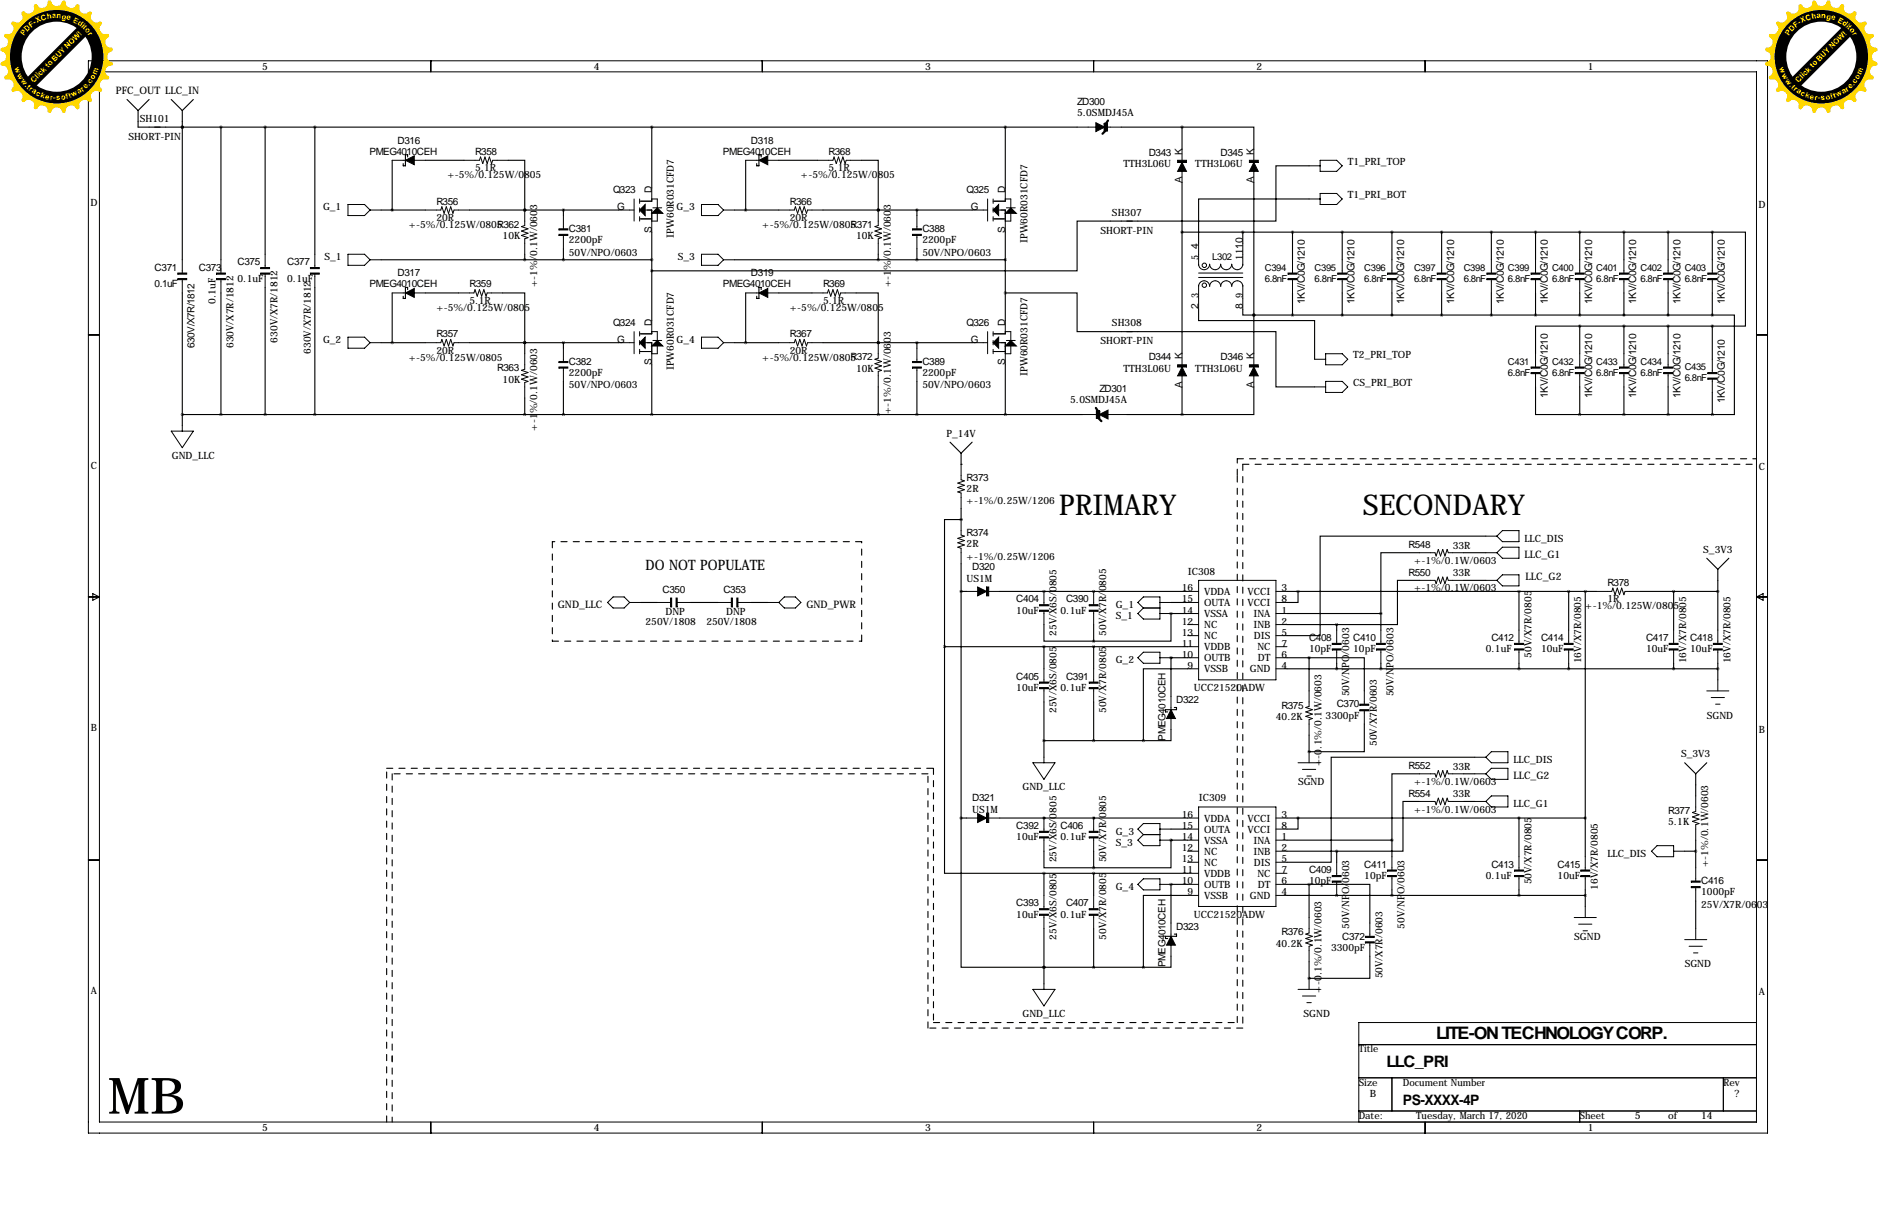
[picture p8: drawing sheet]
<svg xmlns="http://www.w3.org/2000/svg" width="432mm" height="279mm" viewBox="0 0 432 279" stroke-linecap="round" stroke-linejoin="round" font-family="sans-serif">
<defs><g id="words">
<text font-size="11.5" x="24.8" y="255.9">MB</text>
<g font-size="6.6">
<text x="243.5" y="118.4">PRIMARY</text>
<text x="313.4" y="118.4">SECONDARY</text>
</g>
<text font-size="4" x="330.2" y="238.8">LITE-ON TECHNOLOGY CORP.</text>
<text font-size="3.6" x="318.8" y="245.1">LLC_PRI</text>
<g font-size="3.3">
<text x="148.4" y="131">DO NOT POPULATE</text>
<text x="322.6" y="254">PS-XXXX-4P</text>
</g>
<g font-size="2.4">
<text x="26.7" y="21.6">PFC_OUT LLC_IN</text>
<text x="275.6" y="57.2" transform="rotate(-90 275.6 57.2)">4</text>
<text x="275.6" y="71.1" transform="rotate(-90 275.6 71.1)">2</text>
<text x="285.7" y="71.1" transform="rotate(-90 285.7 71.1)">8</text>
<text x="300" y="69.8" transform="rotate(-90 300 69.8)">1KV/C0G/1210</text>
<text x="311.5" y="69.8" transform="rotate(-90 311.5 69.8)">1KV/C0G/1210</text>
<text x="322.9" y="69.8" transform="rotate(-90 322.9 69.8)">1KV/C0G/1210</text>
<text x="334.3" y="69.8" transform="rotate(-90 334.3 69.8)">1KV/C0G/1210</text>
<text x="345.8" y="69.8" transform="rotate(-90 345.8 69.8)">1KV/C0G/1210</text>
<text x="355.9" y="69.8" transform="rotate(-90 355.9 69.8)">1KV/C0G/1210</text>
<text x="366.1" y="69.8" transform="rotate(-90 366.1 69.8)">1KV/C0G/1210</text>
<text x="376.2" y="69.8" transform="rotate(-90 376.2 69.8)">1KV/C0G/1210</text>
<text x="386.4" y="69.8" transform="rotate(-90 386.4 69.8)">1KV/C0G/1210</text>
<text x="396.6" y="69.8" transform="rotate(-90 396.6 69.8)">1KV/C0G/1210</text>
<text x="355.9" y="91.4" transform="rotate(-90 355.9 91.4)">1KV/C0G/1210</text>
<text x="366.1" y="91.4" transform="rotate(-90 366.1 91.4)">1KV/C0G/1210</text>
<text x="376.2" y="91.4" transform="rotate(-90 376.2 91.4)">1KV/C0G/1210</text>
<text x="386.4" y="91.4" transform="rotate(-90 386.4 91.4)">1KV/C0G/1210</text>
<text x="396.6" y="92.7" transform="rotate(-90 396.6 92.7)">1KV/C0G/1210</text>
<text x="350.5" y="128.3">LLC_G1</text>
<text x="350.8" y="133.4">LLC_G2</text>
<text x="128.3" y="139.7">GND_LLC</text>
<text x="185.4" y="139.7">GND_PWR</text>
<text x="348" y="179.1">LLC_G2</text>
</g>
<g font-size="2.3">
<text x="60.3" y="16">5</text>
<text x="136.5" y="16">4</text>
<text x="212.7" y="16">3</text>
<text x="288.9" y="16">2</text>
<text x="365.1" y="16">1</text>
<text x="32.2" y="27.9">SH101</text>
<text x="247.6" y="24.1">ZD300</text>
<text x="247.6" y="26.7">5.0SMDJ45A</text>
<text x="29.5" y="32.1">SHORT-PIN</text>
<text x="84.9" y="35.6">PMEG4010CEH</text>
<text x="91.4" y="33">D316</text>
<text x="109.2" y="35.6">R358</text>
<text x="166.2" y="35.6">PMEG4010CEH</text>
<text x="172.7" y="33">D318</text>
<text x="190.5" y="35.6">R368</text>
<text x="264.1" y="35.8">D343</text>
<text x="271.8" y="35.6" transform="rotate(-90 271.8 35.6)">K</text>
<text x="280.6" y="35.8">D345</text>
<text x="288.3" y="35.6" transform="rotate(-90 288.3 35.6)">K</text>
<text x="102.9" y="41">+-5%/0.125W/0805</text>
<text x="109.2" y="39.4">5.1R</text>
<text x="184.1" y="41">+-5%/0.125W/0805</text>
<text x="190.5" y="39.4">5.1R</text>
<text x="258.3" y="38.4">TTH3L06U</text>
<text x="274.8" y="38.4">TTH3L06U</text>
<text x="309.9" y="37.8">T1_PRI_TOP</text>
<text x="20.8" y="47.3">D</text>
<text x="100.3" y="47">R356</text>
<text x="141" y="44.4">Q323</text>
<text x="149.9" y="44.4" transform="rotate(-90 149.9 44.4)">D</text>
<text x="181.6" y="47">R366</text>
<text x="222.2" y="44.4">Q325</text>
<text x="231.1" y="44.4" transform="rotate(-90 231.1 44.4)">D</text>
<text x="271.8" y="42.1" transform="rotate(-90 271.8 42.1)">A</text>
<text x="288.3" y="42.1" transform="rotate(-90 288.3 42.1)">A</text>
<text x="309.9" y="45.5">T1_PRI_BOT</text>
<text x="404.3" y="47.8">D</text>
<text x="74.3" y="48.3">G_1</text>
<text x="94" y="52.4">+-5%/0.125W/0805</text>
<text x="100.3" y="50.8">20R</text>
<text x="114.3" y="52.3">R362</text>
<text x="130.8" y="53.3">C381</text>
<text x="141.9" y="48.3">G</text>
<text x="149.9" y="53.5" transform="rotate(-90 149.9 53.5)">S</text>
<text x="155.5" y="48.3">G_3</text>
<text x="175.3" y="52.4">+-5%/0.125W/0805</text>
<text x="181.6" y="50.8">20R</text>
<text x="195.6" y="52.3">R371</text>
<text x="212.1" y="53.3">C388</text>
<text x="223.2" y="48.3">G</text>
<text x="231.1" y="53.5" transform="rotate(-90 231.1 53.5)">S</text>
<text x="253" y="53.7">SHORT-PIN</text>
<text x="255.7" y="49.5">SH307</text>
<text x="74.6" y="59.7">S_1</text>
<text x="115.6" y="55">10K</text>
<text x="130.8" y="55.9">2200pF</text>
<text x="130.8" y="58.8">50V/NPO/0603</text>
<text x="154.9" y="54.6" transform="rotate(-90 154.9 54.6)">IPW60R031CFD7</text>
<text x="155.9" y="59.7">S_3</text>
<text x="196.8" y="55">10K</text>
<text x="212.1" y="55.9">2200pF</text>
<text x="212.1" y="58.8">50V/NPO/0603</text>
<text x="236.2" y="55.9" transform="rotate(-90 236.2 55.9)">IPW60R031CFD7</text>
<text x="275.6" y="59.7" transform="rotate(-90 275.6 59.7)">5</text>
<text x="285.7" y="59.7" transform="rotate(-90 285.7 59.7)">1110</text>
<text x="35.6" y="62.2">C371</text>
<text x="45.7" y="62.2">C373</text>
<text x="54.6" y="61">C375</text>
<text x="54.6" y="64.8">0.1uF</text>
<text x="66" y="64.8">0.1uF</text>
<text x="66" y="61">C377</text>
<text x="91.4" y="63.5">D317</text>
<text x="123.5" y="65.9" transform="rotate(-90 123.5 65.9)">+-1%/0.1W/0603</text>
<text x="172.7" y="63.5">D319</text>
<text x="204.8" y="65.9" transform="rotate(-90 204.8 65.9)">+-1%/0.1W/0603</text>
<text x="35.6" y="66">0.1uF</text>
<text x="49.5" y="69.8" transform="rotate(-90 49.5 69.8)">0.1uF</text>
<text x="84.9" y="66">PMEG4010CEH</text>
<text x="100.3" y="71.5">+-5%/0.125W/0805</text>
<text x="107.9" y="66">R359</text>
<text x="107.9" y="69.8">5.1R</text>
<text x="166.2" y="66">PMEG4010CEH</text>
<text x="181.6" y="71.5">+-5%/0.125W/0805</text>
<text x="189.2" y="69.8">5.1R</text>
<text x="189.2" y="66">R369</text>
<text x="275.6" y="68.6" transform="rotate(-90 275.6 68.6)">3</text>
<text x="285.7" y="68.6" transform="rotate(-90 285.7 68.6)">9</text>
<text x="100.3" y="77.5">R357</text>
<text x="141" y="74.9">Q324</text>
<text x="149.9" y="74.9" transform="rotate(-90 149.9 74.9)">D</text>
<text x="181.6" y="77.5">R367</text>
<text x="222.2" y="74.9">Q326</text>
<text x="231.1" y="74.9" transform="rotate(-90 231.1 74.9)">D</text>
<text x="255.7" y="74.9">SH308</text>
<text x="44.7" y="80" transform="rotate(-90 44.7 80)">630V/X7R/1812</text>
<text x="53.7" y="80" transform="rotate(-90 53.7 80)">630V/X7R/1812</text>
<text x="63.8" y="78.7" transform="rotate(-90 63.8 78.7)">630V/X7R/1812</text>
<text x="71.5" y="81.3" transform="rotate(-90 71.5 81.3)">630V/X7R/1812</text>
<text x="74.3" y="78.7">G_2</text>
<text x="94" y="82.9">+-5%/0.125W/0805</text>
<text x="100.3" y="81.3">20R</text>
<text x="130.8" y="83.8">C382</text>
<text x="141.9" y="78.7">G</text>
<text x="149.9" y="84" transform="rotate(-90 149.9 84)">S</text>
<text x="155.5" y="78.7">G_4</text>
<text x="175.3" y="82.9">+-5%/0.125W/0805</text>
<text x="181.6" y="81.3">20R</text>
<text x="195.6" y="82.8">R372</text>
<text x="212.1" y="83.8">C389</text>
<text x="223.2" y="78.7">G</text>
<text x="231.1" y="84" transform="rotate(-90 231.1 84)">S</text>
<text x="253" y="79.1">SHORT-PIN</text>
<text x="264.1" y="82.8">D344</text>
<text x="271.8" y="82.5" transform="rotate(-90 271.8 82.5)">K</text>
<text x="280.6" y="82.8">D346</text>
<text x="288.3" y="82.5" transform="rotate(-90 288.3 82.5)">K</text>
<text x="311.1" y="82.3">T2_PRI_TOP</text>
<text x="114.3" y="85.4">R363</text>
<text x="115.6" y="88">10K</text>
<text x="130.8" y="86.4">2200pF</text>
<text x="130.8" y="89.2">50V/NPO/0603</text>
<text x="154.9" y="85.1" transform="rotate(-90 154.9 85.1)">IPW60R031CFD7</text>
<text x="196.8" y="85.4">10K</text>
<text x="212.1" y="86.4">2200pF</text>
<text x="212.1" y="89.2">50V/NPO/0603</text>
<text x="236.2" y="86.4" transform="rotate(-90 236.2 86.4)">IPW60R031CFD7</text>
<text x="258.3" y="85.4">TTH3L06U</text>
<text x="271.8" y="89.1" transform="rotate(-90 271.8 89.1)">A</text>
<text x="274.8" y="85.4">TTH3L06U</text>
<text x="288.3" y="89.1" transform="rotate(-90 288.3 89.1)">A</text>
<text x="311.1" y="88.6">CS_PRI_BOT</text>
<text x="204.8" y="95.1" transform="rotate(-90 204.8 95.1)">+-1%/0.1W/0603</text>
<text x="246.1" y="92.7">5.0SMDJ45A</text>
<text x="252.8" y="90.2">ZD301</text>
<text x="123.5" y="99" transform="rotate(-90 123.5 99)">+-1%/0.1W/0603</text>
<text x="217.6" y="100.3">P_14V</text>
<text x="20.9" y="107.7">C</text>
<text x="39.5" y="105.4">GND_LLC</text>
<text x="404.4" y="108">C</text>
<text x="222.2" y="110.5">R373</text>
<text x="222.2" y="113">2R</text>
<text x="222.2" y="115.9">+-1%/0.25W/1206</text>
<text x="222.2" y="123.2">R374</text>
<text x="222.2" y="125.7">2R</text>
<text x="323.8" y="126">R548</text>
<text x="350.5" y="124.5">LLC_DIS</text>
<text x="222.2" y="128.6">+-1%/0.25W/1206</text>
<text x="223.5" y="131.1">D320</text>
<text x="325.1" y="129.5">+-1%/0.1W/0603</text>
<text x="334" y="126.1">33R</text>
<text x="391.6" y="127">S_3V3</text>
<text x="152.3" y="136.2">C350</text>
<text x="166.3" y="136.2">C353</text>
<text x="222.2" y="133.7">US1M</text>
<text x="271.7" y="135.9">16</text>
<text x="273.1" y="132.1">IC308</text>
<text x="276.9" y="136.7">VDDA</text>
<text x="286.9" y="136.7">VCCI</text>
<text x="294.6" y="135.9">3</text>
<text x="323.8" y="132.3">R550</text>
<text x="325.1" y="135.9">+-1%/0.1W/0603</text>
<text x="334" y="132.4">33R</text>
<text x="369.6" y="134.6">R378</text>
<text x="148.4" y="143.5">250V/1808</text>
<text x="153" y="141.3">DNP</text>
<text x="162.4" y="143.5">250V/1808</text>
<text x="167" y="141.3">DNP</text>
<text x="233.7" y="141">10uF</text>
<text x="233.7" y="138.4">C404</text>
<text x="243.8" y="141">0.1uF</text>
<text x="245.1" y="138.4">C390</text>
<text x="256.5" y="139.7">G_1</text>
<text x="256.5" y="142.2">S_1</text>
<text x="271.7" y="141">14</text>
<text x="271.7" y="138.4">15</text>
<text x="271.7" y="143.5">12</text>
<text x="276.9" y="141.8">VSSA</text>
<text x="276.9" y="139.2">OUTA</text>
<text x="286.9" y="139.2">VCCI</text>
<text x="288.2" y="141.8">INA</text>
<text x="294.6" y="143.5">2</text>
<text x="294.6" y="138.4">8</text>
<text x="294.6" y="141">1</text>
<text x="364.5" y="140">+-1%/0.125W/0805</text>
<text x="369.6" y="138.4">1R</text>
<text x="242.9" y="146" transform="rotate(-90 242.9 146)">25V/X6S/0805</text>
<text x="254.3" y="146" transform="rotate(-90 254.3 146)">50V/X7R/0805</text>
<text x="271.7" y="146">13</text>
<text x="271.7" y="148.6">11</text>
<text x="276.9" y="146.9">NC</text>
<text x="276.9" y="149.4">VDDB</text>
<text x="276.9" y="144.3">NC</text>
<text x="288.2" y="144.3">INB</text>
<text x="288.3" y="146.9">DIS</text>
<text x="289.1" y="149.4">NC</text>
<text x="294.6" y="146">5</text>
<text x="294.6" y="148.6">7</text>
<text x="301" y="149.9">10pF</text>
<text x="301" y="147.3">C408</text>
<text x="311.1" y="147.3">C410</text>
<text x="311.1" y="149.9">10pF</text>
<text x="341.6" y="149.9">0.1uF</text>
<text x="342.9" y="147.3">C412</text>
<text x="354.3" y="149.9">10uF</text>
<text x="354.3" y="147.3">C414</text>
<text x="378.5" y="149.9">10uF</text>
<text x="378.5" y="147.3">C417</text>
<text x="388.6" y="147.3">C418</text>
<text x="388.6" y="149.9">10uF</text>
<text x="256.5" y="152.4">G_2</text>
<text x="271.7" y="151.1">10</text>
<text x="273" y="153.7">9</text>
<text x="276.9" y="154.5">VSSB</text>
<text x="276.9" y="151.9">OUTB</text>
<text x="287.4" y="154.5">GND</text>
<text x="289.2" y="151.9">DT</text>
<text x="294.6" y="153.7">4</text>
<text x="294.6" y="151.1">6</text>
<text x="352.1" y="151.1" transform="rotate(-90 352.1 151.1)">50V/X7R/0805</text>
<text x="363.6" y="152.4" transform="rotate(-90 363.6 152.4)">16V/X7R/0805</text>
<text x="387.7" y="152.4" transform="rotate(-90 387.7 152.4)">16V/X7R/0805</text>
<text x="397.9" y="152.4" transform="rotate(-90 397.9 152.4)">16V/X7R/0805</text>
<text x="233.7" y="158.8">10uF</text>
<text x="233.7" y="156.2">C405</text>
<text x="243.8" y="158.8">0.1uF</text>
<text x="245.1" y="156.2">C391</text>
<text x="270.5" y="161.6">D322</text>
<text x="274.5" y="158.7">UCC21520ADW</text>
<text x="310.2" y="160" transform="rotate(-90 310.2 160)">50V/NPO/0603</text>
<text x="320.4" y="160" transform="rotate(-90 320.4 160)">50V/NPO/0603</text>
<text x="20.9" y="167.9">B</text>
<text x="242.9" y="163.8" transform="rotate(-90 242.9 163.8)">25V/X6S/0805</text>
<text x="254.3" y="163.8" transform="rotate(-90 254.3 163.8)">50V/X7R/0805</text>
<text x="293.4" y="165.4">40.2K</text>
<text x="294.6" y="162.8">R375</text>
<text x="304.8" y="165.1">3300pF</text>
<text x="307.3" y="162.6">C370</text>
<text x="392.4" y="165.1">SGND</text>
<text x="268" y="170.2" transform="rotate(-90 268 170.2)">PMEG4010CEH</text>
<text x="316.6" y="171.4" transform="rotate(-90 316.6 171.4)">50V/X7R/0603</text>
<text x="386.5" y="174">S_3V3</text>
<text x="404.4" y="168.4">B</text>
<text x="303.9" y="176" transform="rotate(-90 303.9 176)">+-0.1%/0.1W/0603</text>
<text x="323.8" y="176.8">R552</text>
<text x="334" y="176.9">33R</text>
<text x="348" y="175.3">LLC_DIS</text>
<text x="223.5" y="184.1">D321</text>
<text x="235.1" y="181.6">GND_LLC</text>
<text x="275.6" y="184.1">IC309</text>
<text x="298.4" y="180.3">SGND</text>
<text x="323.8" y="183.1">R554</text>
<text x="325.1" y="180.3">+-1%/0.1W/0603</text>
<text x="334" y="183.2">33R</text>
<text x="348" y="185.4">LLC_G1</text>
<text x="223.5" y="186.7">US1M</text>
<text x="233.7" y="190.5">C392</text>
<text x="243.8" y="190.5">C406</text>
<text x="256.5" y="191.8">G_3</text>
<text x="271.7" y="190.5">15</text>
<text x="271.7" y="188">16</text>
<text x="276.9" y="191.3">OUTA</text>
<text x="276.9" y="188.8">VDDA</text>
<text x="286.9" y="188.8">VCCI</text>
<text x="286.9" y="191.3">VCCI</text>
<text x="294.6" y="188">3</text>
<text x="294.6" y="190.5">8</text>
<text x="325.1" y="186.7">+-1%/0.1W/0603</text>
<text x="383.5" y="187">R377</text>
<text x="383.5" y="189.6">5.1K</text>
<text x="233.7" y="193">10uF</text>
<text x="243.8" y="193">0.1uF</text>
<text x="256.5" y="194.3">S_3</text>
<text x="271.7" y="193">14</text>
<text x="271.7" y="195.6">12</text>
<text x="276.9" y="193.8">VSSA</text>
<text x="276.9" y="196.4">NC</text>
<text x="288.2" y="196.4">INB</text>
<text x="288.2" y="193.8">INA</text>
<text x="294.6" y="195.6">2</text>
<text x="294.6" y="193">1</text>
<text x="369.6" y="196.9">LLC_DIS</text>
<text x="242.9" y="198.1" transform="rotate(-90 242.9 198.1)">25V/X6S/0805</text>
<text x="254.3" y="198.1" transform="rotate(-90 254.3 198.1)">50V/X7R/0805</text>
<text x="271.7" y="198.1">13</text>
<text x="271.7" y="203.2">10</text>
<text x="271.7" y="200.7">11</text>
<text x="276.9" y="198.9">NC</text>
<text x="276.9" y="201.5">VDDB</text>
<text x="288.3" y="198.9">DIS</text>
<text x="289.1" y="201.5">NC</text>
<text x="294.6" y="198.1">5</text>
<text x="294.6" y="203.2">6</text>
<text x="294.6" y="200.7">7</text>
<text x="301" y="203.2">10pF</text>
<text x="301" y="200.7">C409</text>
<text x="313.7" y="201.9">10pF</text>
<text x="313.7" y="199.4">C411</text>
<text x="341.6" y="201.9">0.1uF</text>
<text x="342.9" y="199.4">C413</text>
<text x="352.1" y="203.2" transform="rotate(-90 352.1 203.2)">50V/X7R/0805</text>
<text x="358.1" y="201.9">10uF</text>
<text x="358.1" y="199.4">C415</text>
<text x="391.2" y="203.2">C416</text>
<text x="392.8" y="199.3" transform="rotate(-90 392.8 199.3)">+-1%/0.1W/0603</text>
<text x="233.7" y="208.3">C393</text>
<text x="245.1" y="208.3">C407</text>
<text x="256.5" y="204.5">G_4</text>
<text x="273" y="205.7">9</text>
<text x="276.9" y="206.5">VSSB</text>
<text x="276.9" y="204">OUTB</text>
<text x="287.4" y="206.5">GND</text>
<text x="289.2" y="204">DT</text>
<text x="294.6" y="205.7">4</text>
<text x="367.4" y="204.5" transform="rotate(-90 367.4 204.5)">16V/X7R/0805</text>
<text x="391.2" y="205.7">1000pF</text>
<text x="391.2" y="208.6">25V/X7R/0603</text>
<text x="233.7" y="210.8">10uF</text>
<text x="242.9" y="215.9" transform="rotate(-90 242.9 215.9)">25V/X6S/0805</text>
<text x="243.8" y="210.8">0.1uF</text>
<text x="254.3" y="215.9" transform="rotate(-90 254.3 215.9)">50V/X7R/0805</text>
<text x="270.5" y="213.6">D323</text>
<text x="274.5" y="210.8">UCC21520ADW</text>
<text x="294.6" y="214.9">R376</text>
<text x="308.6" y="215.9">C372</text>
<text x="310.2" y="213.4" transform="rotate(-90 310.2 213.4)">50V/NPO/0603</text>
<text x="322.9" y="213.4" transform="rotate(-90 322.9 213.4)">50V/NPO/0603</text>
<text x="362" y="215.9">SGND</text>
<text x="293.4" y="217.5">40.2K</text>
<text x="306.1" y="218.4">3300pF</text>
<text x="268" y="222.2" transform="rotate(-90 268 222.2)">PMEG4010CEH</text>
<text x="317.8" y="224.8" transform="rotate(-90 317.8 224.8)">50V/X7R/0603</text>
<text x="387.4" y="222.3">SGND</text>
<text x="20.9" y="228.4">A</text>
<text x="235.1" y="233.7">GND_LLC</text>
<text x="299.7" y="233.7">SGND</text>
<text x="303.9" y="228.1" transform="rotate(-90 303.9 228.1)">+-0.1%/0.1W/0603</text>
<text x="404.4" y="228.6">A</text>
<text x="312.4" y="241.8">Title</text>
<text x="312.4" y="249.4">Size</text>
<text x="315" y="252">B</text>
<text x="322.6" y="249.4">Document Number</text>
<text x="396.2" y="249.4">Rev</text>
<text x="398.8" y="252">?</text>
<text x="312.4" y="257">Date:</text>
<text x="325.6" y="257">Tuesday, March 17, 2020</text>
<text x="363.2" y="257">Sheet</text>
<text x="375.9" y="257">5</text>
<text x="383.5" y="257">of</text>
<text x="391.2" y="257">14</text>
<text x="60.3" y="259.9">5</text>
<text x="136.5" y="259.9">4</text>
<text x="212.7" y="259.9">3</text>
<text x="288.9" y="259.9">2</text>
<text x="365.1" y="259.9">1</text>
</g>
<g font-size="2.2">
<text x="278.7" y="59.7">L302</text>
<text x="290.8" y="64.8">6.8nF</text>
<text x="290.8" y="62.2">C394</text>
<text x="302.3" y="62.2">C395</text>
<text x="302.3" y="64.8">6.8nF</text>
<text x="313.7" y="64.8">6.8nF</text>
<text x="313.7" y="62.2">C396</text>
<text x="325.1" y="62.2">C397</text>
<text x="325.1" y="64.8">6.8nF</text>
<text x="336.5" y="62.2">C398</text>
<text x="336.5" y="64.8">6.8nF</text>
<text x="346.7" y="62.2">C399</text>
<text x="346.7" y="64.8">6.8nF</text>
<text x="356.9" y="62.2">C400</text>
<text x="356.9" y="64.8">6.8nF</text>
<text x="367" y="62.2">C401</text>
<text x="367" y="64.8">6.8nF</text>
<text x="377.2" y="62.2">C402</text>
<text x="377.2" y="64.8">6.8nF</text>
<text x="387.3" y="62.2">C403</text>
<text x="387.3" y="64.8">6.8nF</text>
<text x="346.7" y="83.8">C431</text>
<text x="356.9" y="83.8">C432</text>
<text x="367" y="83.8">C433</text>
<text x="377.2" y="83.8">C434</text>
<text x="346.7" y="86.4">6.8nF</text>
<text x="356.9" y="86.4">6.8nF</text>
<text x="367" y="86.4">6.8nF</text>
<text x="377.2" y="86.4">6.8nF</text>
<text x="387.3" y="85.1">C435</text>
<text x="387.3" y="87.6">6.8nF</text>
</g>
<g font-size="1.7" fill="#ffd700">
<text x="8" y="5.7" transform="rotate(-33 8 5.7)">-</text>
<text x="8.6" y="5.4" transform="rotate(-27 8.6 5.4)">X</text>
<text x="9.6" y="4.9" transform="rotate(-18 9.6 4.9)">C</text>
<text x="10.9" y="4.4" transform="rotate(-11 10.9 4.4)">h</text>
<text x="12" y="4.3" transform="rotate(-4 12 4.3)">a</text>
<text x="13" y="4.2" transform="rotate(3 13 4.2)">n</text>
<text x="14.1" y="4.3" transform="rotate(11 14.1 4.3)">g</text>
<text x="15.2" y="4.5" transform="rotate(17 15.2 4.5)">e</text>
<text x="16.7" y="5" transform="rotate(28 16.7 5)">E</text>
<text x="17.7" y="5.5" transform="rotate(35 17.7 5.5)">d</text>
<text x="413.8" y="5.7" transform="rotate(-33 413.8 5.7)">-</text>
<text x="414.3" y="5.4" transform="rotate(-27 414.3 5.4)">X</text>
<text x="415.4" y="4.9" transform="rotate(-18 415.4 4.9)">C</text>
<text x="416.6" y="4.4" transform="rotate(-11 416.6 4.4)">h</text>
<text x="417.7" y="4.3" transform="rotate(-4 417.7 4.3)">a</text>
<text x="418.7" y="4.2" transform="rotate(3 418.7 4.2)">n</text>
<text x="419.9" y="4.3" transform="rotate(11 419.9 4.3)">g</text>
<text x="420.9" y="4.5" transform="rotate(17 420.9 4.5)">e</text>
<text x="422.4" y="5" transform="rotate(28 422.4 5)">E</text>
<text x="423.5" y="5.5" transform="rotate(35 423.5 5.5)">d</text>
<text x="5.5" y="8.3" transform="rotate(-54 5.5 8.3)">P</text>
<text x="6.2" y="7.4" transform="rotate(-46 6.2 7.4)">D</text>
<text x="7.2" y="6.4" transform="rotate(-38 7.2 6.4)">F</text>
<text x="18.6" y="6.2" transform="rotate(41 18.6 6.2)">i</text>
<text x="19" y="6.5" transform="rotate(44 19 6.5)">t</text>
<text x="19.4" y="6.9" transform="rotate(50 19.4 6.9)">o</text>
<text x="20.1" y="7.8" transform="rotate(56 20.1 7.8)">r</text>
<text x="411.3" y="8.3" transform="rotate(-54 411.3 8.3)">P</text>
<text x="412" y="7.4" transform="rotate(-46 412 7.4)">D</text>
<text x="412.9" y="6.4" transform="rotate(-38 412.9 6.4)">F</text>
<text x="424.3" y="6.2" transform="rotate(41 424.3 6.2)">i</text>
<text x="424.7" y="6.5" transform="rotate(44 424.7 6.5)">t</text>
<text x="425.2" y="6.9" transform="rotate(50 425.2 6.9)">o</text>
<text x="425.9" y="7.8" transform="rotate(56 425.9 7.8)">r</text>
<text x="3.3" y="15.7" transform="rotate(71 3.3 15.7)">w</text>
<text x="3.9" y="17.2" transform="rotate(61 3.9 17.2)">w</text>
<text x="22.2" y="17.2" transform="rotate(-70 22.2 17.2)">m</text>
<text x="409.1" y="15.7" transform="rotate(71 409.1 15.7)">w</text>
<text x="409.6" y="17.2" transform="rotate(61 409.6 17.2)">w</text>
<text x="427.9" y="17.2" transform="rotate(-70 427.9 17.2)">m</text>
<text x="4.7" y="18.6" transform="rotate(52 4.7 18.6)">w</text>
<text x="5.6" y="19.8" transform="rotate(46 5.6 19.8)">.</text>
<text x="6" y="20.2" transform="rotate(42 6 20.2)">t</text>
<text x="6.6" y="20.7" transform="rotate(38 6.6 20.7)">r</text>
<text x="7.2" y="21.2" transform="rotate(33 7.2 21.2)">a</text>
<text x="7.8" y="19" transform="rotate(-45 7.8 19)">Click to BUY NOW!</text>
<text x="8.2" y="21.8" transform="rotate(26 8.2 21.8)">c</text>
<text x="9.2" y="22.3" transform="rotate(19 9.2 22.3)">k</text>
<text x="10.3" y="22.7" transform="rotate(13 10.3 22.7)">e</text>
<text x="11.4" y="22.9" transform="rotate(7 11.4 22.9)">r</text>
<text x="12.2" y="23" transform="rotate(3 12.2 23)">-</text>
<text x="12.9" y="23.1" transform="rotate(-2 12.9 23.1)">s</text>
<text x="14.1" y="23" transform="rotate(-9 14.1 23)">o</text>
<text x="15.3" y="22.8" transform="rotate(-15 15.3 22.8)">f</text>
<text x="16" y="22.6" transform="rotate(-19 16 22.6)">t</text>
<text x="16.7" y="22.4" transform="rotate(-25 16.7 22.4)">w</text>
<text x="18.1" y="21.7" transform="rotate(-33 18.1 21.7)">a</text>
<text x="19.1" y="21.1" transform="rotate(-39 19.1 21.1)">r</text>
<text x="19.7" y="20.5" transform="rotate(-44 19.7 20.5)">e</text>
<text x="20.5" y="19.8" transform="rotate(-49 20.5 19.8)">.</text>
<text x="20.9" y="19.3" transform="rotate(-54 20.9 19.3)">c</text>
<text x="21.6" y="18.3" transform="rotate(-61 21.6 18.3)">o</text>
<text x="410.4" y="18.6" transform="rotate(52 410.4 18.6)">w</text>
<text x="411.4" y="19.8" transform="rotate(46 411.4 19.8)">.</text>
<text x="411.8" y="20.2" transform="rotate(42 411.8 20.2)">t</text>
<text x="412.3" y="20.7" transform="rotate(38 412.3 20.7)">r</text>
<text x="413" y="21.2" transform="rotate(33 413 21.2)">a</text>
<text x="413.5" y="19" transform="rotate(-45 413.5 19)">Click to BUY NOW!</text>
<text x="413.9" y="21.8" transform="rotate(26 413.9 21.8)">c</text>
<text x="415" y="22.3" transform="rotate(19 415 22.3)">k</text>
<text x="416.1" y="22.7" transform="rotate(13 416.1 22.7)">e</text>
<text x="417.2" y="22.9" transform="rotate(7 417.2 22.9)">r</text>
<text x="418" y="23" transform="rotate(3 418 23)">-</text>
<text x="418.7" y="23.1" transform="rotate(-2 418.7 23.1)">s</text>
<text x="419.8" y="23" transform="rotate(-9 419.8 23)">o</text>
<text x="421.1" y="22.8" transform="rotate(-15 421.1 22.8)">f</text>
<text x="421.7" y="22.6" transform="rotate(-19 421.7 22.6)">t</text>
<text x="422.4" y="22.4" transform="rotate(-25 422.4 22.4)">w</text>
<text x="423.9" y="21.7" transform="rotate(-33 423.9 21.7)">a</text>
<text x="424.8" y="21.1" transform="rotate(-39 424.8 21.1)">r</text>
<text x="425.4" y="20.5" transform="rotate(-44 425.4 20.5)">e</text>
<text x="426.2" y="19.8" transform="rotate(-49 426.2 19.8)">.</text>
<text x="426.6" y="19.3" transform="rotate(-54 426.6 19.3)">c</text>
<text x="427.3" y="18.3" transform="rotate(-61 427.3 18.3)">o</text>
</g>
</g></defs>
<g fill="none" stroke="#000" stroke-width=".23">
<path d="M20.3 14h386.1v246.3h-386.1zM22.9 16.5h381v241.3h-381zM99.1 14v2.5M175.3 14v2.5M251.5 14v2.5M327.7 14v2.5M90.2 36.8h3.8M95.2 36.8h2.6M106.7 36.8h3.5l.3-.7 .5 1.5 .5-1.5 .5 1.5 .5-1.5 .5 1.5 .3-.8h3.5M171.4 36.8h3.9M176.5 36.8h2.6M188 36.8h3.5l.3-.7 .5 1.5 .5-1.5 .5 1.5 .5-1.5 .5 1.5 .3-.8h3.5"/>
<path d="M247.6 29.2h4.4M254.5 29.2h3.3M271.8 34.3v2.5M271.8 39.4v2.5M288.3 34.3v2.5M288.3 39.4v2.5M301 38.1h2.5M303.5 36.8h3.8l1.3 1.3-1.3 1.3h-3.8zM41.9 59.7v3M50.8 59.7v3M61 58.4v3.1M72.4 58.4v3.1"/>
<path d="M80 47h3.8l1.3 1.3-1.3 1.2h-3.8zM80 58.4h3.8l1.3 1.3-1.3 1.3h-3.8zM85.1 48.3h2.5M85.1 59.7h2.5M97.8 48.3h3.5l.3-.8 .5 1.5 .5-1.5 .5 1.5 .5-1.5 .5 1.5 .3-.7h3.5M120.6 48.3v3.5l-.7 .3 1.5 .5-1.5 .5 1.5 .5-1.5 .5 1.5 .5-.8 .3v3.5M129.5 49.5v3.1M129.5 54.1v3.1M142.2 48.3h3.6M145.8 45.7v5.1M147.1 45.7v1M147.1 47.8v1"/>
<path d="M147.1 49.8v1M147.1 50.3h2.8M148.3 48.3h1.6v5M149.9 43.2v3h-2.8M149.9 45.7h1.2v2.1M150.1 47.8h2M151.1 49v1.8h-1.2M161.3 47h3.8l1.3 1.3-1.3 1.2h-3.8zM161.3 58.4h3.8l1.3 1.3-1.3 1.3h-3.8zM166.4 48.3h2.5M166.4 59.7h2.5M179.1 48.3h3.5l.3-.8 .5 1.5 .5-1.5 .5 1.5 .5-1.5 .5 1.5 .3-.7h3.5"/>
<path d="M201.9 48.3v3.5l-.7 .3 1.5 .5-1.5 .5 1.5 .5-1.5 .5 1.5 .5-.8 .3v3.5M210.8 49.5v3.1M210.8 54.1v3.1M223.5 48.3h3.6M227.1 45.7v5.1M228.3 50.3h2.8M228.3 45.7v1M228.3 47.8v1M228.3 49.8v1M229.6 48.3h1.5v5M231.1 43.2v3h-2.8M231.1 45.7h1.3v2.1"/>
<path d="M231.4 47.8h2M232.4 49v1.8h-1.3M275.6 55.9v5.1M285.8 55.9v5.1M297.2 59.7v3M301 45.7h2.5M303.5 44.4h3.8l1.3 1.3-1.3 1.3h-3.8zM308.6 59.7v3M320 59.7v3M331.5 59.7v3M342.9 59.7v3M353.1 59.7v3"/>
<path d="M363.2 59.7v3M373.4 59.7v3M383.5 59.7v3M393.7 59.7v3M20.3 77h2.6M41.9 64.3v3M50.8 64.3v3M61 63v3M72.4 63v3M80 77.5h3.8l1.3 1.2-1.3 1.3h-3.8zM85.1 78.7h2.5M90.2 67.3h3.8"/>
<path d="M95.2 67.3h2.6M97.8 78.7h3.5l.3-.7 .5 1.5 .5-1.5 .5 1.5 .5-1.5 .5 1.5 .3-.8h3.5M105.4 67.3h3.6l.2-.8 .5 1.6 .5-1.6 .5 1.6 .6-1.6 .5 1.6 .2-.8h3.6M142.2 78.7h3.6M145.8 76.2v5.1M147.1 76.2v1M147.1 78.2v1M148.3 78.7h1.6v5.1M149.9 73.7v3h-2.8M149.9 76.2h1.2v2M150.1 78.2h2M151.1 79.5v1.8h-1.2"/>
<path d="M161.3 77.5h3.8l1.3 1.2-1.3 1.3h-3.8zM166.4 78.7h2.5M171.4 67.3h3.9M176.5 67.3h2.6M179.1 78.7h3.5l.3-.7 .5 1.5 .5-1.5 .5 1.5 .5-1.5 .5 1.5 .3-.8h3.5M186.7 67.3h3.5l.3-.8 .5 1.6 .5-1.6 .5 1.6 .5-1.6 .5 1.6 .3-.8h3.5M201.9 78.7v3.6l-.7 .2 1.5 .6-1.5 .5 1.5 .5-1.5 .5 1.5 .5-.8 .2v3.6M223.5 78.7h3.6M227.1 76.2v5.1M228.3 76.2v1M228.3 78.2v1M229.6 78.7h1.5v5.1"/>
<path d="M231.1 73.7v3h-2.8M231.1 76.2h1.3v2M231.4 78.2h2M232.4 79.5v1.8h-1.3M275.6 65.8a1.27 1.27 0 0 1 1.3-1.3 1.27 1.27 0 0 1 1.2 1.3 1.27 1.27 0 0 1 1.3-1.3 1.27 1.27 0 0 1 1.3 1.3 1.27 1.27 0 0 1 1.2-1.3 1.27 1.27 0 0 1 1.3 1.3 1.27 1.27 0 0 1 1.3-1.3 1.27 1.27 0 0 1 1.3 1.3M275.6 60.7a1.27 1.27 0 0 0 1.3 1.3 1.27 1.27 0 0 0 1.2-1.3 1.27 1.27 0 0 0 1.3 1.3 1.27 1.27 0 0 0 1.3-1.3 1.27 1.27 0 0 0 1.2 1.3 1.27 1.27 0 0 0 1.3-1.3 1.27 1.27 0 0 0 1.3 1.3 1.27 1.27 0 0 0 1.3-1.3M275.6 62.7h10.2M275.6 63.8h10.2M275.6 65.5v5.6M285.8 65.5v5.6M297.2 64.3v3M308.6 64.3v3"/>
<path d="M320 64.3v3M331.5 64.3v3M342.9 64.3v3M353.1 64.3v3M363.2 64.3v3M373.4 64.3v3M383.5 64.3v3M393.7 64.3v3M403.9 77h2.5M39.4 99.1h5l-2.5 3.8zM41.9 97.8v1.3M120.6 81.3v3.5l-.7 .3 1.5 .5-1.5 .5 1.5 .5-1.5 .5 1.5 .5-.8 .3v3.5"/>
<path d="M129.5 80v3.1M129.5 84.6v3M147.1 80.3v1M147.1 80.8h2.8M210.8 80v3.1M210.8 84.6v3M228.3 80.8h2.8M228.3 80.3v1M248.9 95.2h3.3M254.8 95.2h4.3M271.8 81.3v2.5M271.8 86.4v2.5"/>
<path d="M288.3 81.3v2.5M288.3 86.4v2.5M302.3 82.5h2.5M302.3 88.9h2.5M304.8 81.3h3.8l1.3 1.2-1.3 1.3h-3.8zM304.8 87.6h3.8l1.3 1.3-1.3 1.3h-3.8zM353.1 81.3v3M353.1 85.9v3M363.2 81.3v3M363.2 85.9v3M373.4 81.3v3M373.4 85.9v3"/>
<path d="M383.5 81.3v3M383.5 85.9v3M393.7 82.5v3.1M393.7 87.1v3.1M221 119.4v3.5l.7 .3-1.5 .5 1.5 .5-1.5 .5 1.5 .5-1.5 .5 .8 .3v3.5M221 106.7v3.5l.7 .3-1.5 .5 1.5 .5-1.5 .5 1.5 .5-1.5 .5 .8 .3v3.5M20.3 137.2h2.6M21.3 136.4l1.6 .8-1.6 .7zM139.7 138.4l1.3-1.2h2.5l1.3 1.2-1.3 1.3h-2.5zM144.8 138.4h2.5M151.1 138.4h3.1M155.7 138.4h3"/>
<path d="M165.1 138.4h3M169.7 138.4h3M176.5 138.4h2.6M179.1 138.4l1.2-1.2h2.6l1.2 1.2-1.2 1.3h-2.6zM222.2 135.9h2.6M227.3 135.9h2.6M240 135.9v3M251.5 135.9v3M261.6 138.4l1.3-1.2h3.8v5h-3.8l-1.3-1.2 1.3-1.3zM262.9 139.7h3.8M266.7 138.4h2.5M273 135.9h2.6"/>
<path d="M273 138.4h2.6M275.6 133.3h17.8v22.9h-17.8zM293.4 135.9h2.5M293.4 138.4h2.5M326.4 133.3h3.5l.3 .8 .5-1.5 .5 1.5 .5-1.5 .5 1.5 .5-1.5 .3 .7h3.5M326.4 127h3.5l.3 .8 .5-1.6 .5 1.6 .5-1.6 .5 1.6 .5-1.6 .3 .8h3.5M341.6 133.3h2.6M341.6 127h2.6M341.6 123.2h2.6M344.2 123.2l1.2-1.3h3.8v2.6h-3.8zM344.2 127l1.2-1.3h3.8v2.6h-3.8zM344.2 133.3l1.2-1.2h3.8v2.5h-3.8z"/>
<path d="M367 135.9h3.6l.2-.8 .5 1.6 .6-1.6 .5 1.6 .5-1.6 .5 1.6 .2-.8h3.6M403.9 137.2h2.5M403.9 137.2l1.5-.8v1.5zM240 140.5v3M240 153.7v3M240 158.2v3.1M251.5 140.5v3M251.5 153.7v3M251.5 158.2v3.1M261.6 151.1l1.3-1.2h3.8v2.5h-3.8zM266.7 141h2.5M266.7 151.1h2.5"/>
<path d="M273 141h2.6M273 143.5h2.6M273 146h2.6M273 153.7h2.6M273 151.1h2.6M273 148.6h2.6M293.4 141h2.5M293.4 143.5h2.5M293.4 146h2.5M293.4 153.7h2.5M293.4 151.1h2.5M293.4 148.6h2.5"/>
<path d="M301 158.8v3.5l-.8 .3 1.6 .5-1.6 .5 1.6 .5-1.6 .5 1.6 .5-.8 .3v3.5M307.3 144.8v3M307.3 149.4v3M313.7 158.8v3M317.5 144.8v3M317.5 149.4v3M349.2 144.8v3M349.2 149.4v3M360.7 144.8v3M360.7 149.4v3M384.8 144.8v3M384.8 149.4v3"/>
<path d="M392.4 158.8h5.1M395 144.8v3M395 149.4v3M395 156.2v2.6M237.5 175.3h5.1l-2.6 3.8zM240 174v1.3M269.2 160v3.8M269.2 165.1v2.5M298.4 175.3h5.1M299.5 176.8h3M300.5 178.3h1M301 172.7v2.6"/>
<path d="M313.7 163.3v3.1M326.4 177.8h3.5l.3 .8 .5-1.6 .5 1.6 .5-1.6 .5 1.6 .5-1.6 .3 .8h3.5M339.1 177.8h2.5M339.1 174h2.5M342.9 172.7h3.8v2.6h-3.8l-1.3-1.3zM342.9 176.5h3.8v2.6h-3.8l-1.3-1.3zM393.4 160.3h3.1M394.5 161.8h1M20.3 197.6h2.6M222.2 188h2.6M227.3 188h2.6M240 188v3"/>
<path d="M240 192.5v3.1M251.5 188v3M251.5 192.5v3.1M261.6 190.5l1.3-1.3h3.8v5.1h-3.8l-1.3-1.3 1.3-1.2zM262.9 191.8h3.8M266.7 193h2.5M266.7 190.5h2.5M273 193h2.6M273 195.6h2.6M273 188h2.6M273 198.1h2.6M273 190.5h2.6"/>
<path d="M275.6 185.4h17.8v22.9h-17.8zM293.4 193h2.5M293.4 195.6h2.5M293.4 188h2.5M293.4 198.1h2.5M293.4 190.5h2.5M307.3 198.1v3.1M320 196.8v3.1M326.4 184.1h3.5l.3 .8 .5-1.5 .5 1.5 .5-1.5 .5 1.5 .5-1.5 .3 .7h3.5M339.1 184.1h2.5M342.9 182.9h3.8v2.5h-3.8l-1.3-1.3zM349.2 196.8v3.1"/>
<path d="M364.5 196.8v3.1M381 194.3h3.8v2.5h-3.8l-1.3-1.2zM384.8 195.6h2.5M389.9 182.9v3.5l-.8 .3 1.6 .5-1.6 .5 1.6 .5-1.6 .5 1.6 .5-.8 .3v3.5M389.9 199.4v3M403.9 197.6h2.5M240 205.7v3.1M240 210.3v3.1M251.5 205.7v3.1M251.5 210.3v3.1M261.6 203.2l1.3-1.3h3.8v2.6h-3.8zM266.7 203.2h2.5"/>
<path d="M269.2 212.1v3.8M269.2 217.2v2.5M273 205.7h2.6M273 203.2h2.6M273 200.7h2.6M293.4 205.7h2.5M293.4 203.2h2.5M293.4 200.7h2.5M301 210.8v3.6l-.8 .2 1.6 .5-1.6 .5 1.6 .6-1.6 .5 1.6 .5-.8 .2v3.6M307.3 202.7v3M315 212.1v3M315 216.7v3"/>
<path d="M320 201.4v3.1M349.2 201.4v3.1M361.9 210.8h5.1M363 212.3h3M364 213.9h1M364.5 201.4v3.1M364.5 208.3v2.5M387.3 215.9h5.1M388.4 217.4h3M389.4 218.9h1M389.9 204v3M389.9 213.4v2.5"/>
<path d="M237.5 227.3h5.1l-2.6 3.8zM240 226.1v1.2M298.4 227.3h5.1M299.5 228.9h3M300.5 230.4h1M301 224.8v2.5M403.9 234.9h-91.5v22.9M99.1 257.8v2.5M175.3 257.8v2.5M251.5 257.8v2.5M312.4 255.3h91.5M312.4 247.6h91.5"/>
<path d="M312.4 240h91.5M320 247.6v7.7M327.7 257.8v2.5M363.2 255.3v2.5M396.2 247.6v7.7"/>
<circle cx="276.9" cy="61" r=".51"/>
<circle cx="276.9" cy="65.5" r=".51"/>
</g>
<g fill="none" stroke="#000" stroke-width=".25" stroke-dasharray="1.4 1.4">
<path d="M284.5 109.2v-3.8M284.5 105.4h119.4M285.8 106.7v129.5M285.8 106.7h118.1M127 124.5v22.8M198.1 124.5h-71.1M127 147.3h71.1M198.1 147.3v-22.8M88.9 176.5h125.7M90.2 177.8v66M213.4 177.8h-123.2M214.6 176.5v58.4"/>
<path d="M213.4 236.2v-58.4M214.6 234.9h69.9M284.5 234.9v-127M285.8 236.2h-72.4M88.9 257.8v-81.3M90.2 242.6v15.2"/>
</g>
<g fill="#000" stroke="#000" stroke-width=".23">
<path d="M93.2 36.8l2-1v2zM174.5 36.8l2-1v2zM252 28.2l2 1-2 1zM271.8 37.3l1 2.1h-2zM270.8 36.8h2v.5h-2zM288.3 37.3l1 2.1h-2zM287.3 36.8h2v.5h-2zM128.5 53.8h2.1v.3h-2.1zM128.5 52.6h2.1v.2h-2.1zM147.1 48.3l1.2-1.3v2.5zM151.1 47.8l1.3 1.2h-2.5zM209.8 53.8h2v.3h-2z"/>
<path d="M209.8 52.6h2v.2h-2zM228.3 48.3l1.3-1.3v2.5zM232.4 47.8l1.3 1.2h-2.6zM40.9 64h2v.3h-2zM40.9 62.7h2v.3h-2zM49.8 64h2v.3h-2zM49.8 62.7h2v.3h-2zM59.9 62.7h2.1v.3h-2.1zM59.9 61.5h2.1v.2h-2.1zM71.4 62.7h2v.3h-2zM71.4 61.5h2v.2h-2zM93.2 67.3l2-1v2z"/>
<path d="M148.3 77.5v2.5l-1.2-1.3zM149.9 79.5l1.2-1.3 1.3 1.3zM174.5 67.3l2-1v2zM229.6 77.5v2.5l-1.3-1.3zM232.4 78.2l1.3 1.3h-2.6zM296.2 64h2v.3h-2zM296.2 62.7h2v.3h-2zM307.6 64h2v.3h-2zM307.6 62.7h2v.3h-2zM319 64h2.1v.3h-2.1zM319 62.7h2.1v.3h-2.1zM330.5 64h2v.3h-2z"/>
<path d="M330.5 62.7h2v.3h-2zM341.9 64h2v.3h-2zM341.9 62.7h2v.3h-2zM352 64h2.1v.3h-2.1zM352 62.7h2.1v.3h-2.1zM362.2 64h2v.3h-2zM362.2 62.7h2v.3h-2zM372.4 64h2v.3h-2zM372.4 62.7h2v.3h-2zM382.5 64h2.1v.3h-2.1zM382.5 62.7h2.1v.3h-2.1zM392.7 64h2v.3h-2z"/>
<path d="M392.7 62.7h2v.3h-2zM128.5 84.3h2.1v.3h-2.1zM128.5 83.1h2.1v.2h-2.1zM209.8 84.3h2v.3h-2zM209.8 83.1h2v.2h-2zM252.7 95.2l2.1-1v2.1zM271.8 84.3l1 2.1h-2zM270.8 83.8h2v.5h-2zM288.3 84.3l1 2.1h-2zM287.3 83.8h2v.5h-2zM352 85.6h2.1v.3h-2.1zM352 84.3h2.1v.3h-2.1z"/>
<path d="M362.2 85.6h2v.3h-2zM362.2 84.3h2v.3h-2zM372.4 85.6h2v.3h-2zM372.4 84.3h2v.3h-2zM382.5 85.6h2.1v.3h-2.1zM382.5 84.3h2.1v.3h-2.1zM392.7 86.9h2v.2h-2zM392.7 85.6h2v.3h-2zM154.2 137.4h.2v2h-.2zM155.4 137.4h.3v2h-.3zM168.1 137.4h.3v2h-.3zM169.4 137.4h.3v2h-.3z"/>
<path d="M224.8 134.9l2 1-2 1zM226.8 134.9h.5v2h-.5zM239 138.9h2v.3h-2zM250.4 138.9h2.1v.3h-2.1zM239 140.2h2v.3h-2zM239 158h2v.2h-2zM239 156.7h2v.3h-2zM250.4 140.2h2.1v.3h-2.1zM250.4 158h2.1v.2h-2.1zM250.4 156.7h2.1v.3h-2.1zM306.3 149.1h2.1v.3h-2.1zM306.3 147.8h2.1v.3h-2.1z"/>
<path d="M316.5 149.1h2v.3h-2zM316.5 147.8h2v.3h-2zM348.2 149.1h2.1v.3h-2.1zM348.2 147.8h2.1v.3h-2.1zM359.7 149.1h2v.3h-2zM359.7 147.8h2v.3h-2zM383.8 149.1h2v.3h-2zM383.8 147.8h2v.3h-2zM394 149.1h2v.3h-2zM394 147.8h2v.3h-2zM269.2 163.1l1.1 2h-2.1zM312.7 163.1h2v.2h-2z"/>
<path d="M312.7 161.8h2v.3h-2zM224.8 186.9l2 1.1-2 1zM226.8 186.9h.5v2.1h-.5zM239 192.3h2v.2h-2zM239 191h2v.3h-2zM250.4 192.3h2.1v.2h-2.1zM250.4 191h2.1v.3h-2.1zM239 210.1h2v.2h-2zM239 208.8h2v.2h-2zM250.4 210.1h2.1v.2h-2.1zM250.4 208.8h2.1v.2h-2.1zM269.2 215.1l1.1 2.1h-2.1z"/>
<path d="M306.3 202.4h2.1v.3h-2.1zM306.3 201.2h2.1v.2h-2.1zM313.9 216.4h2.1v.3h-2.1zM313.9 215.1h2.1v.3h-2.1zM319 201.2h2.1v.2h-2.1zM319 199.9h2.1v.3h-2.1zM348.2 201.2h2.1v.2h-2.1zM348.2 199.9h2.1v.3h-2.1zM363.5 201.2h2v.2h-2zM363.5 199.9h2v.3h-2zM388.9 203.7h2v.3h-2zM388.9 202.4h2v.3h-2z"/>
</g>
<g fill="none" stroke="#000" stroke-width=".25">
<path d="M29.2 22.9l2.5 2.5M31.7 25.4v3.8h215.9M34.3 22.9l-2.6 2.5M39.4 22.9l2.5 2.5M41.9 29.2h.1M41.9 25.4v34.3M44.4 22.9l-2.5 2.5M50.8 29.2v30.5M61 29.2v29.2M72.4 29.2v29.2M90.2 36.8v11.5M93.7 36.1v-.5h-.5v2.5h-.5v-.5"/>
<path d="M97.8 36.8h8.9M116.8 36.8h3.8v11.5M149.9 29.2v14M171.4 36.8v11.5M175 36.1v-.5h-.5v2.5h-.5v-.5M179.1 36.8h8.9M198.1 36.8h3.8v11.5M231.1 29.2v14M257.8 29.2h14M271.8 29.2h16.5v5.1M271.8 29.2v5.1M301 38.1h-7.6v12.7h-45.8v11.4h-97.7"/>
<path d="M87.6 59.7h62.3M87.6 48.3h10.2M107.9 48.3h34.3M120.6 48.3h.1M120.6 58.4v1.3M129.5 48.3v1.2M129.5 57.2v2.5M149.9 53.3v20.4M168.9 59.7h62.2M168.9 48.3h10.2M189.2 48.3h34.3M201.9 48.3h.1"/>
<path d="M201.9 58.4v1.3M210.8 48.3v1.2M210.8 57.2v2.5M231.1 53.3v20.4M271.8 53.3h121.9M271.8 41.9v39.4M285.8 53.3v2.6M288.3 41.9v39.4M297.2 53.3v6.4M301 45.7h-25.4v10.2M308.6 53.3v6.4M320 53.3v6.4"/>
<path d="M331.5 53.3v6.4M342.9 53.3v6.4M353.1 53.3v6.4M363.2 53.3v6.4M373.4 53.3v6.4M383.5 53.3v6.4M393.7 53.3h7.6v21.6h-7.6M393.7 53.3v6.4M41.9 67.3v30.5M50.8 67.3v27.9M61 66v29.2M72.4 66v29.2"/>
<path d="M87.6 78.7h10.2M90.2 67.3v11.4M93.7 66.5v-.5h-.5v2.6h-.5v-.5M97.8 67.3h7.6M107.9 78.7h34.3M115.6 67.3h5v11.4M120.6 78.7h.1M120.6 78.7v2.6M129.5 78.7v1.3M168.9 78.7h10.2M171.4 67.3v11.4M175 66.5v-.5h-.5v2.6h-.5v-.5"/>
<path d="M179.1 67.3h7.6M189.2 78.7h34.3M196.8 67.3h5.1v11.4M201.9 78.7h.1M210.8 78.7v1.3M231.1 67.3h16.5v8.9h45.8v12.7h8.9M275.6 71.1v2.6h26.7v8.8M285.8 71.1v1.3h2.5M288.3 72.4h.1M288.3 72.4h105.4M297.2 67.3v5.1M308.6 67.3v5.1"/>
<path d="M320 67.3v5.1M331.5 67.3v5.1M342.9 67.3v5.1M353.1 67.3v5.1M363.2 74.9h-10.1v6.4M363.2 67.3v5.1M363.2 74.9v6.4M363.2 74.9h30.5M373.4 67.3v5.1M373.4 74.9v6.4M383.5 67.3v5.1M383.5 74.9v6.4"/>
<path d="M393.7 72.4h5.1v22.8h-5.1M393.7 67.3v5.1M393.7 74.9v7.6M41.9 95.2h207M120.6 91.4v3.8M129.5 87.6v7.6M149.9 83.8v11.4M201.9 88.9v6.3M210.8 87.6v7.6M231.1 83.8v11.4M259.1 95.2h12.7M271.8 88.9v6.3"/>
<path d="M288.3 88.9v6.3h-16.5M353.1 88.9v6.3h10.1M363.2 95.2h30.5M363.2 88.9v6.3M373.4 88.9v6.3M383.5 88.9v6.3M393.7 90.2v5M218.4 101.6l2.6 2.5M221 119.4h.1M221 106.7h.1M221 119.4h-3.8v29.2M221 104.1v2.6"/>
<path d="M221 116.8v2.6M223.5 101.6l-2.5 2.5M147.3 138.4h3.8M158.7 138.4h6.4M172.7 138.4h3.8M221 129.5v58.5M221 135.9h1.2M229.9 135.9h43.1M240 135.9h.1M251.5 135.9h.1M269.2 138.4h3.8M295.9 135.9h71.1"/>
<path d="M298.4 135.9v2.5h-2.5M326.4 133.3h-5.1v10.2h-14M326.4 127h-8.9v14M336.5 127h5.1M336.5 133.3h5.1M341.6 123.2h-38.1v22.8h-7.6M349.2 135.9v8.9M360.7 135.9v8.9M364.5 135.9v60.9M377.2 135.9h17.8M384.8 135.9v8.9M392.4 128.3l2.6 2.5"/>
<path d="M395 130.8v14M397.5 128.3l-2.5 2.5M217.2 148.6v52.1h22.8M217.2 148.6h55.8M240 143.5v3.8h11.5M240 148.6v5.1M251.5 143.5v3.8M251.5 148.6v5.1M269.2 151.1h.1M269.2 141v6.3h-17.7M269.2 141h.1M269.2 141h3.8"/>
<path d="M269.2 151.1h3.8M269.2 151.1v8.9M273 153.7h-10.1v16.5M295.9 141h21.6M295.9 151.1h5.1M295.9 143.5h11.4M295.9 153.7h99.1M301 151.1h12.7v7.7M301 151.1v7.7M307.3 143.5v1.3M307.3 152.4v1.3M317.5 141v3.8"/>
<path d="M317.5 152.4v1.3M349.2 152.4v1.3M360.7 152.4v1.3M384.8 152.4v1.3M395 152.4v3.8M240 161.3v12.7M240 170.2h22.9M251.5 161.3v8.9M269.2 167.6v2.6h-6.3M270 162.6h.5v.5h-2.5v.5h.5M301 172.7h.1M301 168.9v3.8"/>
<path d="M313.7 166.4v6.3h-12.7M326.4 177.8h-6.4v15.2M336.5 177.8h2.6M339.1 174h-33v24.1h-10.2M387.3 175.3l2.6 2.5M389.9 177.8v5.1M392.4 175.3l-2.5 2.5M221 188v34.2h19M221 188h1.2M229.9 188h43.1M240 195.6v3.8h11.5M240 188h.1"/>
<path d="M251.5 188h.1M251.5 195.6v3.8M269.2 193v6.4h-17.7M269.2 193h.1M269.2 193h3.8M269.2 190.5h3.8M295.9 188h68.6M295.9 193h24.1M295.9 195.6h11.4M298.4 188v2.5h-2.5M307.3 195.6v2.5M320 193v3.8"/>
<path d="M326.4 184.1h-3.8v11.5h-15.3M336.5 184.1h2.6M349.2 188v8.8M387.3 195.6h2.6M389.9 193v6.4M240 200.7v5M240 213.4v12.7M240 200.7h33M251.5 200.7v5M251.5 213.4v8.8M269.2 203.2h.1M269.2 219.7v2.5h-6.3"/>
<path d="M269.2 203.2v8.9M269.2 203.2h3.8M270 214.6h.5v.5h-2.5v.5h.5M273 205.7h-10.1v16.5M295.9 203.2h5.1M295.9 205.7h68.6M301 203.2h14v8.9M301 203.2v7.6M307.3 205.7h.1M315 219.7v5.1h-14M320 204.5v1.2M349.2 204.5v1.2"/>
<path d="M364.5 204.5v3.8M389.9 207v6.4M240 222.2h.1M240 222.2h22.9M301 224.8h.1M301 221v3.8"/>
</g>
<path d="M254 28.4h.5v1.6h-.5zM252.2 94.5h.5v1.5h-.5z" fill="#000" stroke="#000" stroke-width=".51"/>
<path d="M254.3 30l-.8 .7M254.8 27.7l-.5 .7M252 93.7l.5 .8M252.5 96l.7 .8" fill="none" stroke="#000" stroke-width=".51"/>
<path d="M60.9 29.2a.05 .05 0 0 0 .1 0 .05 .05 0 0 0-.1 0zM60.9 95.3a.05 .05 0 0 0 .1 0 .05 .05 0 0 0-.1 0zM129.5 59.7a.05 .05 0 0 0 .1 0 .05 .05 0 0 0-.1 0zM129.5 48.3a.05 .05 0 0 0 .1 0 .05 .05 0 0 0-.1 0zM120.6 48.3a.05 .05 0 0 0 .1 0 .05 .05 0 0 0-.1 0zM120.6 48.3a.05 .05 0 0 0 .1 0 .05 .05 0 0 0-.1 0zM90.1 48.3a.05 .05 0 0 0 .1 0 .05 .05 0 0 0-.1 0zM120.6 59.7a.05 .05 0 0 0 .1 0 .05 .05 0 0 0-.1 0zM129.5 95.3a.05 .05 0 0 0 .1 0 .05 .05 0 0 0-.1 0zM129.5 78.7a.05 .05 0 0 0 .1 0 .05 .05 0 0 0-.1 0zM120.6 78.7a.05 .05 0 0 0 .1 0 .05 .05 0 0 0-.1 0zM90.1 78.7a.05 .05 0 0 0 .1 0 .05 .05 0 0 0-.1 0zM149.8 59.7a.05 .05 0 0 0 .1 0 .05 .05 0 0 0-.1 0zM201.9 48.3a.05 .05 0 0 0 .1 0 .05 .05 0 0 0-.1 0zM201.9 48.3a.05 .05 0 0 0 .1 0 .05 .05 0 0 0-.1 0zM171.4 48.3a.05 .05 0 0 0 .1 0 .05 .05 0 0 0-.1 0zM201.9 59.7a.05 .05 0 0 0 .1 0 .05 .05 0 0 0-.1 0zM201.9 78.7a.05 .05 0 0 0 .1 0 .05 .05 0 0 0-.1 0zM201.9 78.7a.05 .05 0 0 0 .1 0 .05 .05 0 0 0-.1 0zM171.4 78.7a.05 .05 0 0 0 .1 0 .05 .05 0 0 0-.1 0zM231.1 59.7a.05 .05 0 0 0 .1 0 .05 .05 0 0 0-.1 0zM120.6 95.3a.05 .05 0 0 0 .1 0 .05 .05 0 0 0-.1 0zM149.8 95.3a.05 .05 0 0 0 .1 0 .05 .05 0 0 0-.1 0zM201.9 95.3a.05 .05 0 0 0 .1 0 .05 .05 0 0 0-.1 0zM149.8 29.2a.05 .05 0 0 0 .1 0 .05 .05 0 0 0-.1 0zM383.5 53.3a.05 .05 0 0 0 .1 0 .05 .05 0 0 0-.1 0zM353 53.3a.05 .05 0 0 0 .1 0 .05 .05 0 0 0-.1 0zM331.4 53.3a.05 .05 0 0 0 .1 0 .05 .05 0 0 0-.1 0zM320 53.3a.05 .05 0 0 0 .1 0 .05 .05 0 0 0-.1 0zM320 72.4a.05 .05 0 0 0 .1 0 .05 .05 0 0 0-.1 0zM331.4 72.4a.05 .05 0 0 0 .1 0 .05 .05 0 0 0-.1 0zM353 72.4a.05 .05 0 0 0 .1 0 .05 .05 0 0 0-.1 0zM383.5 72.4a.05 .05 0 0 0 .1 0 .05 .05 0 0 0-.1 0zM149.8 62.2a.05 .05 0 0 0 .1 0 .05 .05 0 0 0-.1 0zM231.1 67.3a.05 .05 0 0 0 .1 0 .05 .05 0 0 0-.1 0zM231.1 29.2a.05 .05 0 0 0 .1 0 .05 .05 0 0 0-.1 0zM231.1 95.3a.05 .05 0 0 0 .1 0 .05 .05 0 0 0-.1 0zM251.4 135.9a.05 .05 0 0 0 .1 0 .05 .05 0 0 0-.1 0zM251.4 147.3a.05 .05 0 0 0 .1 0 .05 .05 0 0 0-.1 0zM251.4 148.6a.05 .05 0 0 0 .1 0 .05 .05 0 0 0-.1 0zM269.2 151.1a.05 .05 0 0 0 .1 0 .05 .05 0 0 0-.1 0zM251.4 170.2a.05 .05 0 0 0 .1 0 .05 .05 0 0 0-.1 0zM240 170.2a.05 .05 0 0 0 .1 0 .05 .05 0 0 0-.1 0zM307.3 143.5a.05 .05 0 0 0 .1 0 .05 .05 0 0 0-.1 0zM307.3 153.7a.05 .05 0 0 0 .1 0 .05 .05 0 0 0-.1 0zM394.9 135.9a.05 .05 0 0 0 .1 0 .05 .05 0 0 0-.1 0zM349.2 153.7a.05 .05 0 0 0 .1 0 .05 .05 0 0 0-.1 0zM349.2 135.9a.05 .05 0 0 0 .1 0 .05 .05 0 0 0-.1 0zM240 135.9a.05 .05 0 0 0 .1 0 .05 .05 0 0 0-.1 0zM269.2 141a.05 .05 0 0 0 .1 0 .05 .05 0 0 0-.1 0zM251.4 188a.05 .05 0 0 0 .1 0 .05 .05 0 0 0-.1 0zM251.4 199.4a.05 .05 0 0 0 .1 0 .05 .05 0 0 0-.1 0zM251.4 200.7a.05 .05 0 0 0 .1 0 .05 .05 0 0 0-.1 0zM269.2 203.2a.05 .05 0 0 0 .1 0 .05 .05 0 0 0-.1 0zM251.4 222.3a.05 .05 0 0 0 .1 0 .05 .05 0 0 0-.1 0zM240 222.3a.05 .05 0 0 0 .1 0 .05 .05 0 0 0-.1 0zM307.3 195.6a.05 .05 0 0 0 .1 0 .05 .05 0 0 0-.1 0zM307.3 205.7a.05 .05 0 0 0 .1 0 .05 .05 0 0 0-.1 0zM320 193a.05 .05 0 0 0 .1 0 .05 .05 0 0 0-.1 0zM320 205.7a.05 .05 0 0 0 .1 0 .05 .05 0 0 0-.1 0zM349.2 205.7a.05 .05 0 0 0 .1 0 .05 .05 0 0 0-.1 0zM349.2 188a.05 .05 0 0 0 .1 0 .05 .05 0 0 0-.1 0zM240 188a.05 .05 0 0 0 .1 0 .05 .05 0 0 0-.1 0zM269.2 193a.05 .05 0 0 0 .1 0 .05 .05 0 0 0-.1 0zM240 200.7a.05 .05 0 0 0 .1 0 .05 .05 0 0 0-.1 0zM240 148.6a.05 .05 0 0 0 .1 0 .05 .05 0 0 0-.1 0zM217.1 148.6a.05 .05 0 0 0 .1 0 .05 .05 0 0 0-.1 0zM240 222.3a.05 .05 0 0 0 .1 0 .05 .05 0 0 0-.1 0zM394.9 153.7a.05 .05 0 0 0 .1 0 .05 .05 0 0 0-.1 0zM298.4 135.9a.05 .05 0 0 0 .1 0 .05 .05 0 0 0-.1 0zM298.4 188a.05 .05 0 0 0 .1 0 .05 .05 0 0 0-.1 0zM285.7 53.3a.05 .05 0 0 0 .1 0 .05 .05 0 0 0-.1 0zM383.5 74.9a.05 .05 0 0 0 .1 0 .05 .05 0 0 0-.1 0zM383.5 95.3a.05 .05 0 0 0 .1 0 .05 .05 0 0 0-.1 0zM120.6 78.7a.05 .05 0 0 0 .1 0 .05 .05 0 0 0-.1 0z" fill="#000" stroke="#000" stroke-width=".63"/>
<path d="M2.7 5.1a1.03 1.03 0 0 0 .4 1.1 1.25 1.25 0 0 1-.3 1.3 1.25 1.25 0 0 1-1.3 .3l-.5 .2a1.03 1.03 0 0 0 .7 1 1.25 1.25 0 0 1 0 1.3 1.25 1.25 0 0 1-1.2 .6l-.4 .4a1.03 1.03 0 0 0 .9 .8 1.25 1.25 0 0 1 .4 1.3 1.25 1.25 0 0 1-1 .9l-.3 .4a1.03 1.03 0 0 0 1.1 .5 1.25 1.25 0 0 1 .7 1.2 1.25 1.25 0 0 1-.8 1.1l-.1 .5a1.03 1.03 0 0 0 1.2 .2 1.25 1.25 0 0 1 .9 1 1.25 1.25 0 0 1-.4 1.2v.6a1.03 1.03 0 0 0 1.2-.1 1.25 1.25 0 0 1 1.1 .6 1.25 1.25 0 0 1 0 1.3l.1 .6a1.03 1.03 0 0 0 1.1-.4 1.25 1.25 0 0 1 1.3 .3 1.25 1.25 0 0 1 .3 1.3l.2 .5a1.03 1.03 0 0 0 1-.7 1.25 1.25 0 0 1 1.3 0 1.25 1.25 0 0 1 .6 1.2l.4 .3a1.03 1.03 0 0 0 .8-.9 1.25 1.25 0 0 1 1.3-.3 1.25 1.25 0 0 1 .9 1l.4 .2a1.03 1.03 0 0 0 .5-1 1.25 1.25 0 0 1 1.2-.7 1.25 1.25 0 0 1 1.1 .7l.5 .2a1.03 1.03 0 0 0 .2-1.2 1.25 1.25 0 0 1 1-1 1.25 1.25 0 0 1 1.2 .5h.6a1.03 1.03 0 0 0-.1-1.2 1.25 1.25 0 0 1 .6-1.2 1.25 1.25 0 0 1 1.3 .1l.6-.1a1.03 1.03 0 0 0-.4-1.2 1.25 1.25 0 0 1 .3-1.2 1.25 1.25 0 0 1 1.3-.3l.5-.3a1.03 1.03 0 0 0-.7-1 1.25 1.25 0 0 1 0-1.3 1.25 1.25 0 0 1 1.2-.6l.3-.4a1.03 1.03 0 0 0-.9-.7 1.25 1.25 0 0 1-.3-1.3 1.25 1.25 0 0 1 1-.9l.2-.5a1.03 1.03 0 0 0-1-.5 1.25 1.25 0 0 1-.7-1.1 1.25 1.25 0 0 1 .7-1.1l.2-.6a1.03 1.03 0 0 0-1.2-.2 1.25 1.25 0 0 1-1-.9 1.25 1.25 0 0 1 .5-1.2v-.6a1.03 1.03 0 0 0-1.2 .1 1.25 1.25 0 0 1-1.2-.7 1.25 1.25 0 0 1 .1-1.3l-.1-.5a1.03 1.03 0 0 0-1.2 .4 1.25 1.25 0 0 1-1.2-.3 1.25 1.25 0 0 1-.3-1.3l-.3-.5a1.03 1.03 0 0 0-1 .7 1.25 1.25 0 0 1-1.3 0 1.25 1.25 0 0 1-.6-1.2l-.4-.4a1.03 1.03 0 0 0-.7 .9 1.25 1.25 0 0 1-1.3 .4 1.25 1.25 0 0 1-.9-1l-.5-.3a1.03 1.03 0 0 0-.5 1.1 1.25 1.25 0 0 1-1.1 .7 1.25 1.25 0 0 1-1.1-.8l-.6-.1a1.03 1.03 0 0 0-.2 1.2 1.25 1.25 0 0 1-.9 .9 1.25 1.25 0 0 1-1.2-.4h-.6a1.03 1.03 0 0 0 .1 1.2 1.25 1.25 0 0 1-.7 1.1 1.25 1.25 0 0 1-1.3 0zM2.3 13a10.8 10.8 0 0 0 21.5 0 10.8 10.8 0 0 0-21.5 0z" fill-rule="evenodd" fill="#ffd700"/>
<path d="M2.3 13a10.8 10.8 0 0 0 21.5 0 10.8 10.8 0 0 0-21.5 0zM4.8 13a8.2 8.2 0 0 0 16.5 0 8.2 8.2 0 0 0-16.5 0z" fill-rule="evenodd" fill="#000"/>
<circle cx="13" cy="13" r="8.2" fill="none" stroke="#000" stroke-width=".35"/>
<path d="M6.3 17.8l11.5-11.5 1 .9 1 1.1-11.5 11.5-1.1-1z" fill="#000"/>
<path d="M408.4 5.1a1.03 1.03 0 0 0 .4 1.1 1.25 1.25 0 0 1-.3 1.3 1.25 1.25 0 0 1-1.3 .3l-.5 .2a1.03 1.03 0 0 0 .7 1 1.25 1.25 0 0 1 0 1.3 1.25 1.25 0 0 1-1.2 .6l-.3 .4a1.03 1.03 0 0 0 .9 .8 1.25 1.25 0 0 1 .3 1.3 1.25 1.25 0 0 1-1 .9l-.2 .4a1.03 1.03 0 0 0 1 .5 1.25 1.25 0 0 1 .7 1.2 1.25 1.25 0 0 1-.7 1.1l-.2 .5a1.03 1.03 0 0 0 1.2 .2 1.25 1.25 0 0 1 1 1 1.25 1.25 0 0 1-.5 1.2v.6a1.03 1.03 0 0 0 1.2-.1 1.25 1.25 0 0 1 1.2 .6 1.25 1.25 0 0 1-.1 1.3l.1 .6a1.03 1.03 0 0 0 1.2-.4 1.25 1.25 0 0 1 1.2 .3 1.25 1.25 0 0 1 .3 1.3l.3 .5a1.03 1.03 0 0 0 1-.7 1.25 1.25 0 0 1 1.3 0 1.25 1.25 0 0 1 .6 1.2l.4 .3a1.03 1.03 0 0 0 .7-.9 1.25 1.25 0 0 1 1.3-.3 1.25 1.25 0 0 1 .9 1l.5 .2a1.03 1.03 0 0 0 .5-1 1.25 1.25 0 0 1 1.1-.7 1.25 1.25 0 0 1 1.1 .7l.6 .2a1.03 1.03 0 0 0 .2-1.2 1.25 1.25 0 0 1 .9-1 1.25 1.25 0 0 1 1.2 .5h.6a1.03 1.03 0 0 0-.1-1.2 1.25 1.25 0 0 1 .7-1.2 1.25 1.25 0 0 1 1.3 .1l.5-.1a1.03 1.03 0 0 0-.4-1.2 1.25 1.25 0 0 1 .3-1.2 1.25 1.25 0 0 1 1.3-.3l.5-.3a1.03 1.03 0 0 0-.7-1 1.25 1.25 0 0 1 0-1.3 1.25 1.25 0 0 1 1.2-.6l.4-.4a1.03 1.03 0 0 0-.9-.7 1.25 1.25 0 0 1-.4-1.3 1.25 1.25 0 0 1 1-.9l.3-.5a1.03 1.03 0 0 0-1.1-.5 1.25 1.25 0 0 1-.7-1.1 1.25 1.25 0 0 1 .8-1.1l.1-.6a1.03 1.03 0 0 0-1.2-.2 1.25 1.25 0 0 1-.9-.9 1.25 1.25 0 0 1 .4-1.2v-.6a1.03 1.03 0 0 0-1.2 .1 1.25 1.25 0 0 1-1.1-.7 1.25 1.25 0 0 1 0-1.3l-.1-.5a1.03 1.03 0 0 0-1.1 .4 1.25 1.25 0 0 1-1.3-.3 1.25 1.25 0 0 1-.3-1.3l-.2-.5a1.03 1.03 0 0 0-1 .7 1.25 1.25 0 0 1-1.3 0 1.25 1.25 0 0 1-.6-1.2l-.4-.4a1.03 1.03 0 0 0-.8 .9 1.25 1.25 0 0 1-1.3 .4 1.25 1.25 0 0 1-.9-1l-.4-.3a1.03 1.03 0 0 0-.5 1.1 1.25 1.25 0 0 1-1.2 .7 1.25 1.25 0 0 1-1.1-.8l-.5-.1a1.03 1.03 0 0 0-.2 1.2 1.25 1.25 0 0 1-1 .9 1.25 1.25 0 0 1-1.2-.4h-.6a1.03 1.03 0 0 0 .1 1.2 1.25 1.25 0 0 1-.6 1.1 1.25 1.25 0 0 1-1.3 0zM408 13a10.8 10.8 0 0 0 21.5 0 10.8 10.8 0 0 0-21.5 0z" fill-rule="evenodd" fill="#ffd700"/>
<path d="M408 13a10.8 10.8 0 0 0 21.5 0 10.8 10.8 0 0 0-21.5 0zM410.5 13a8.2 8.2 0 0 0 16.5 0 8.2 8.2 0 0 0-16.5 0z" fill-rule="evenodd" fill="#000"/>
<circle cx="418.8" cy="13" r="8.2" fill="none" stroke="#000" stroke-width=".35"/>
<path d="M412 17.8l11.5-11.5 1.1 .9 .9 1.1-11.5 11.5-1-1z" fill="#000"/>
<use href="#words"/>
</svg>
